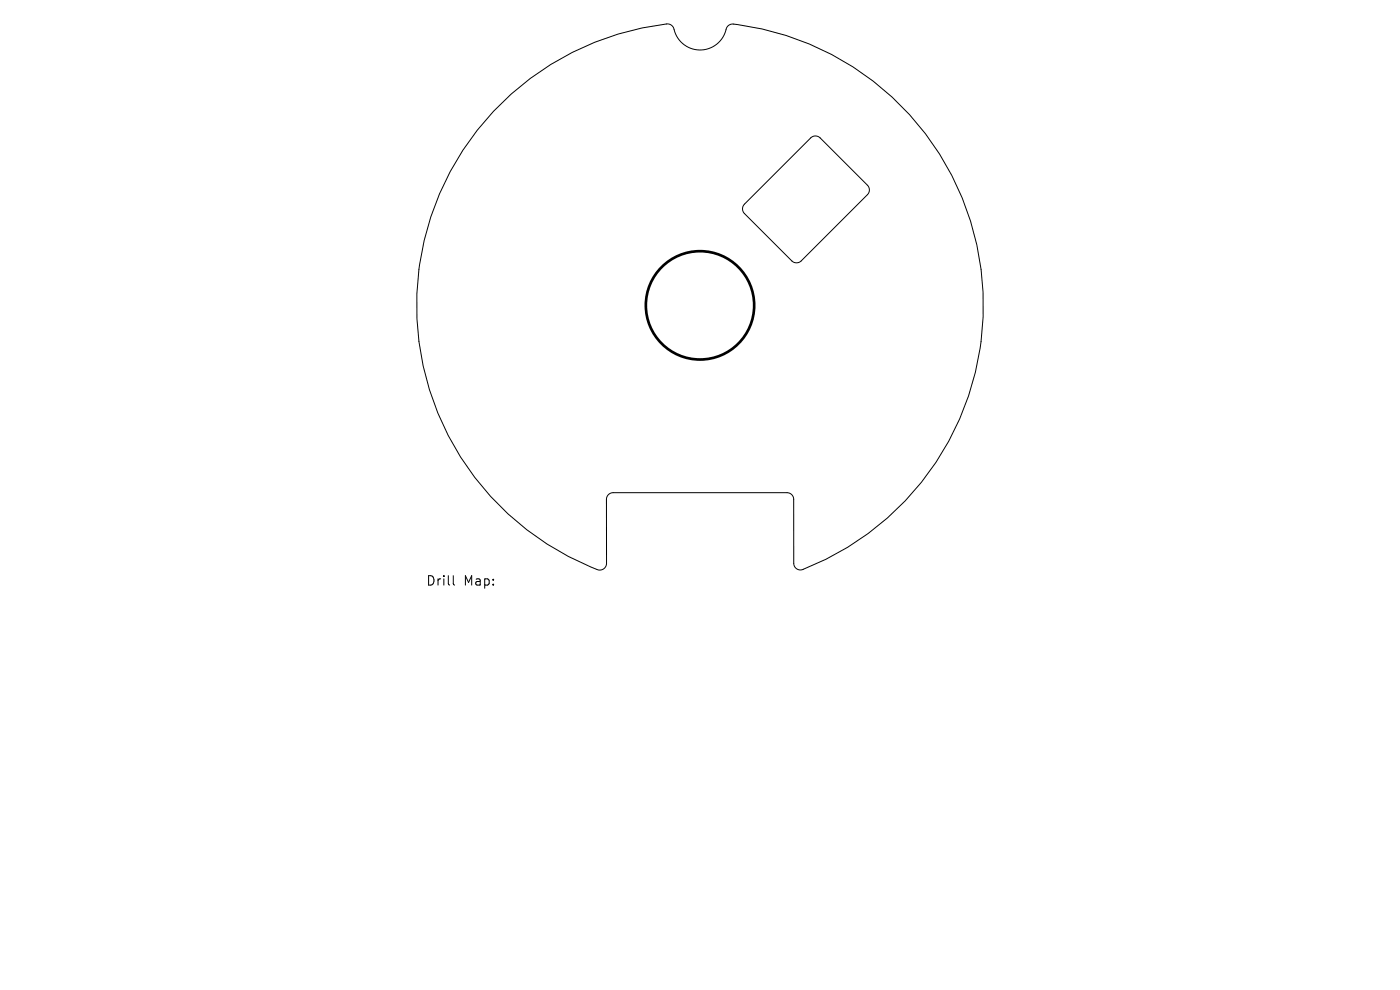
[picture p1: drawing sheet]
<svg xmlns="http://www.w3.org/2000/svg" width="297mm" height="210mm" viewBox="0 0 297 210" stroke-linecap="round" stroke-linejoin="round" font-family="sans-serif">
<defs><g id="words">
<g font-size="2.8">
<text x="90.3" y="124.5">Drill</text>
<text x="98.3" y="124.5">Map:</text>
</g>
</g></defs>
<path d="M104.7 23.6a58.5 58.5 0 0 1 37.3-18.5l.8 .6a5.9 5.9 0 0 0 8 4.4 6.4 6.4 0 0 0 3.4-4.4l.5-.4 .4-.2a60 60 0 0 1 53 52.1 60 60 0 0 1-38.3 63.7 1.41 1.41 0 0 1-1.4-1.4v-13.6a1.42 1.42 0 0 0-1.4-1.4h-36.9a1.42 1.42 0 0 0-1.4 1.4v13.6a1.44 1.44 0 0 1-2.1 1.3 60.1 60.1 0 0 1-21.9-97.2zM172 29.3a1.42 1.42 0 0 1 2 0l10 10a1.42 1.42 0 0 1 0 2l-14 14a1.42 1.42 0 0 1-2 0l-10.1-10a1.42 1.42 0 0 1 0-2zM96.2 122.1v1.7l.2 .3" fill="none" stroke="#000" stroke-width=".21"/>
<circle cx="148.5" cy="64.8" r="11.5" fill="none" stroke="#000" stroke-width=".57"/>
<use href="#words"/>
</svg>
